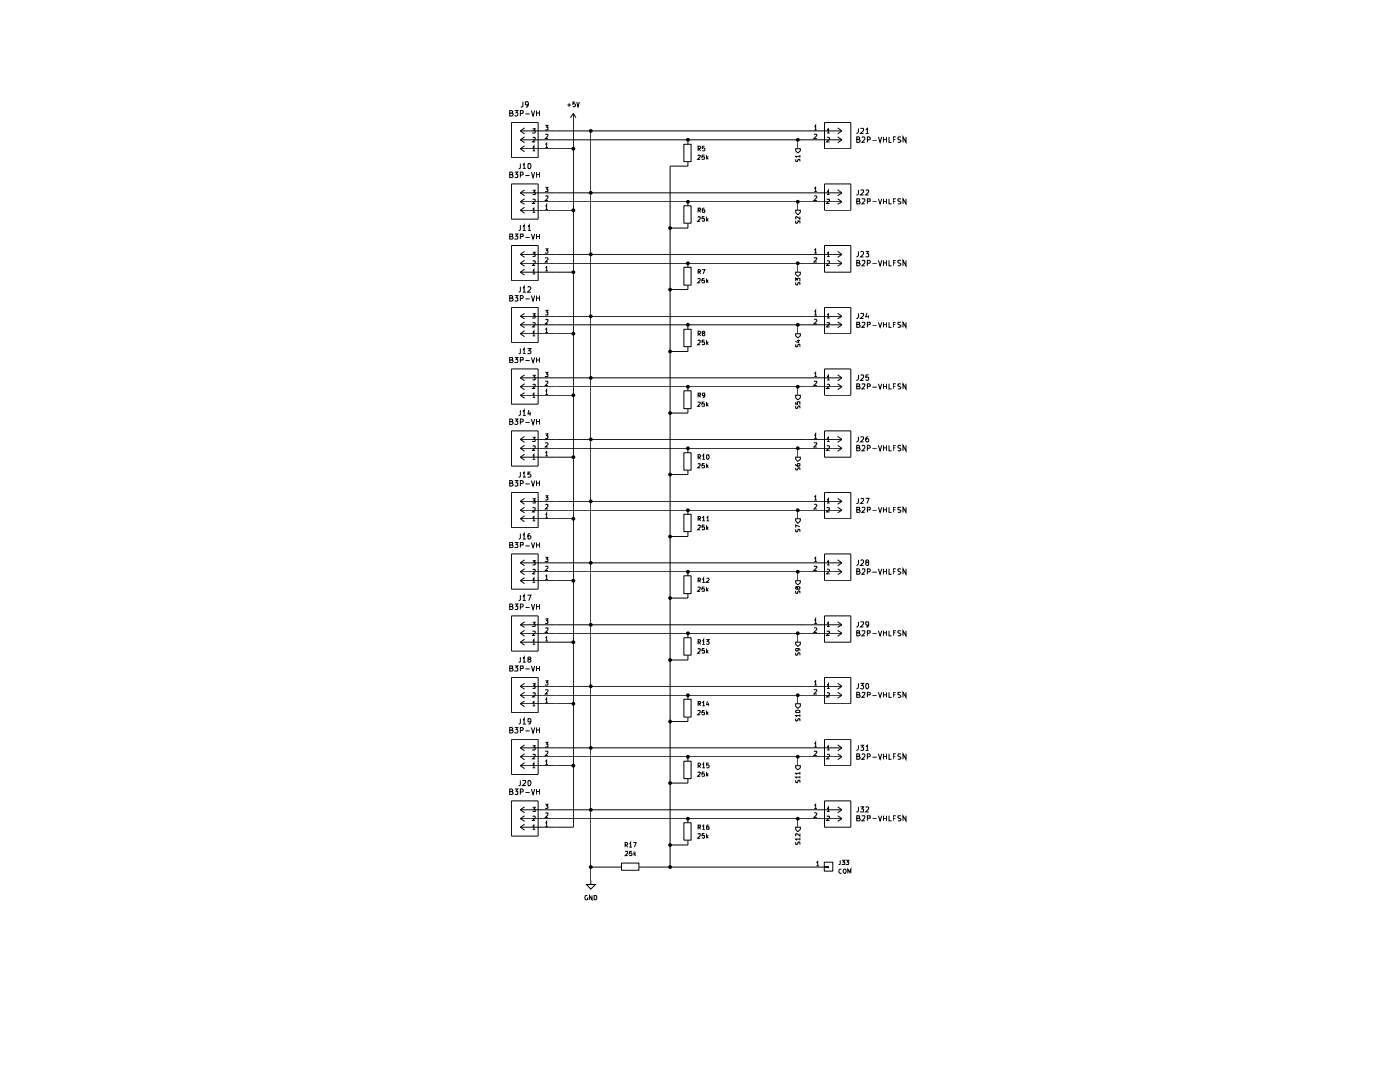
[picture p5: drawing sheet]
<svg xmlns="http://www.w3.org/2000/svg" width="279mm" height="216mm" viewBox="0 0 279 216" stroke-linecap="round" stroke-linejoin="round" font-family="sans-serif">
<g fill="none" stroke="#000" stroke-width=".2">
<path d="M136.5 28.8h1.4v3.5h-1.4zM137.3 27.9v.9M137.3 32.3v.8M161 38.5h7M161 26.1h7M161 27.9h7M162.5 37.6l.3-.2v.8M162.5 39.2l.4-.1 .1 .2-.6 .7h.6M162.5 25.3l.3-.3v1M162.5 26.9l.4-.1 .1 .3-.6 .5h.6M162.5 38.2h.5M162.5 26h.5"/>
<path d="M164.5 24.4h5.3v5.3h-5.3zM164.5 36.7h5.3v5.3h-5.3zM165.1 38.2l.2-.2v.8M165.1 39.8h.4l.1 .2-.6 .6h.6M165.1 26l.2-.3v.8M165.1 27.5l.3-.1 .2 .2-.6 .7h.6M165.1 38.8h.5M165.1 26.5h.5M167.2 37.9l.8 .6M167.2 39.7l.8 .6M167.2 25.5l.8 .6M167.2 27.3l.8 .6"/>
<path d="M168 38.5l-.8 .6M168 26.1l-.8 .6M168 27.9l-.8 .6M136.5 53.3h1.4v3.6h-1.4zM136.5 41.1h1.4v3.4h-1.4zM137.3 40.3v.8M137.3 44.6v.9M137.3 52.5v.9M137.3 56.9v.9M161 40.3h7M168 40.3l-.8 .5M136.5 65.7h1.4v3.5h-1.4z"/>
<path d="M137.3 64.8v.9M137.3 69.2v.9M102.1 110.5h5.3v7.1h-5.3zM103.8 115.9h7.1M103.8 115.9l.9 .6M103.8 114.1h7.1M103.8 114.1l.9 .6M103.8 112.3h7.1M103.8 112.3l.9 .6M104.7 115.3l-.9 .6M104.7 113.5l-.9 .6M104.7 111.7l-.9 .6"/>
<path d="M106.3 115.6l.3-.2v.8M106.3 113.7h.5v.3l-.5 .5h.5M106.3 111.9h.5l-.2 .2 .2 .1v.4h-.5M106.3 116.2h.5M108.8 114.9l.3-.1v.8M108.8 113.1h.5v.2l-.5 .5h.5M108.8 111.2h.5l-.2 .3 .2 .1v.4h-.5M108.8 115.6h.5M102.1 122.9h5.3v7h-5.3zM102.1 135.2h5.3v7h-5.3zM103.8 128.1h7.1M103.8 128.1l.9 .6"/>
<path d="M103.8 126.4h7.1M103.8 126.4l.9 .6M103.8 124.7h7.1M103.8 124.7l.9 .5M103.8 138.7h7.1M103.8 138.7l.9 .6M103.8 136.9h7.1M103.8 136.9l.9 .6M104.7 127.6l-.9 .5M104.7 125.8l-.9 .6M104.7 124.1l-.9 .6M104.7 139.9l-.9 .5"/>
<path d="M104.7 138.1l-.9 .6M104.7 136.4l-.9 .5M106.3 127.9l.3-.3v1M106.3 126h.5v.3l-.5 .5h.5M106.3 124.2h.5l-.2 .3 .2 .1v.3h-.5M106.3 138.3h.5v.3l-.5 .5h.5M106.3 136.4h.5l-.2 .4 .2 .1v.4h-.5M106.3 128.6h.5M108.8 127.3l.3-.3v.9M108.8 125.3h.5v.4l-.5 .5h.5M108.8 123.5h.5l-.2 .3 .2 .1v.4h-.5M108.8 139.6l.3-.3v1"/>
<path d="M108.8 137.7h.5v.3l-.5 .5h.5M108.8 135.8h.5l-.2 .4 .2 .1v.3h-.5M108.8 127.9h.5M102.1 147.5h5.3v7.1h-5.3zM103.8 140.4h7.1M103.8 140.4l.9 .6M103.8 152.8h7.1M103.8 152.8l.9 .6M103.8 151h7.1M103.8 151l.9 .6M103.8 149.2h7.1M103.8 149.2l.9 .6"/>
<path d="M104.7 152.2l-.9 .6M104.7 150.4l-.9 .6M104.7 148.6l-.9 .6M106.3 140.3l.3-.3v.8M106.3 152.5l.3-.2v.9M106.3 150.6h.5v.3l-.5 .5h.5M106.3 148.8h.5l-.2 .3 .2 .1v.4h-.5M106.3 140.8h.5M106.3 153.2h.5M108.8 151.9l.3-.2v.8M108.8 150h.5v.2l-.5 .5h.5M108.8 148.1h.5l-.2 .4h.2v.5h-.5"/>
<path d="M108.8 140.3h.5M108.8 152.5h.5"/>
</g>
<path d="M158.8 66.6h.9v.4l-.5 .4-.4-.4z" fill="#fff"/>
<g fill="none" stroke="#000" stroke-width=".2">
<path d="M161 50.8h7M161 52.5h7M162.5 49.9l.3-.2v.8M162.5 51.5l.4-.1 .1 .3-.6 .6h.6M162.5 50.5h.5M164.5 49h5.3v5.3h-5.3zM165.1 50.5l.2-.2v.9M165.1 52.1l.3-.1 .2 .3-.6 .7h.6M165.1 51.2h.5M167.2 50.2l.8 .6M167.2 51.9l.8 .6M168 50.8l-.8 .6"/>
<path d="M168 52.5l-.8 .6M158.8 66.6h.9v.4l-.5 .4-.4-.4zM158.8 68.7v.4l.2 .1 .2-.2 .1-.3h.3v.5M159 67.9h.6M159.4 67.8v.6l-.7-.3M161 63.1h7M161 64.8h7M162.5 62.2l.3-.3v1M162.5 63.8l.4-.1 .1 .3-.6 .6h.6M162.5 62.9h.5M164.5 61.3h5.3v5.3h-5.3zM165.1 62.9l.2-.3v.9"/>
<path d="M165.1 64.5l.4-.1 .1 .2-.6 .6h.6M165.1 63.5h.5M167.2 62.5l.8 .6M167.2 64.2l.8 .6M168 63.1l-.8 .5M168 64.8l-.8 .6"/>
</g>
<path d="M158.8 54.3h.9v.4l-.5 .5-.4-.5z" fill="#fff"/>
<path d="M158.8 54.3h.9v.4l-.5 .5-.4-.5zM158.8 56.3l.1 .6h.2l.3-.6 .2 .1v.5M158.8 56.1v-.6l.3 .3v-.2h.5v.5" fill="none" stroke="#000" stroke-width=".2"/>
<path d="M158.8 42h.9v.4l-.5 .5-.4-.5z" fill="#fff"/>
<path d="M158.8 42h.9v.4l-.5 .5-.4-.5zM158.8 44.1v.4l.2 .1 .2-.2 .1-.3h.3v.5M159.6 43.2v.5l-.6-.5-.2 .1 .1 .4" fill="none" stroke="#000" stroke-width=".2"/>
<path d="M158.8 29.7h.9v.4l-.5 .4-.4-.4z" fill="#fff"/>
<g fill="none" stroke="#000" stroke-width=".2">
<path d="M158.8 29.7h.9v.4l-.5 .4-.4-.4zM158.8 31.8l.1 .4h.2l.2-.4 .3 .1v.3M159.6 31.2h-.8l.2 .3M159.6 30.9v.6M161 136.9h7M161 138.7h7M161 124.7h7M161 126.4h7M162.5 136.1l.3-.3v.9M162.5 137.7l.4-.1 .1 .3-.6 .6h.6M162.5 123.7l.3-.2v.9M162.5 125.3h.4l.1 .2-.6 .7h.6"/>
<path d="M162.5 136.7h.5M162.5 124.4h.5M164.5 122.9h5.3v5.2h-5.3zM164.5 135.2h5.3v5.2h-5.3zM165.1 136.7l.2-.3v1M165.1 138.3l.3-.1 .2 .3-.6 .6h.6M165.1 124.4l.2-.2v.8M165.1 126l.4-.1 .1 .3-.6 .6h.6M165.1 137.4h.5M165.1 125h.5M167.2 136.4l.8 .5M167.2 138.1l.8 .6"/>
<path d="M167.2 124.1l.8 .6M167.2 125.8l.8 .6M168 136.9l-.8 .6M168 138.7l-.8 .6M168 124.7l-.8 .5M168 126.4l-.8 .6M161 149.2h7M161 151h7M162.5 148.4l.3-.3v1M162.5 150l.4-.1 .1 .3-.6 .5h.6M162.5 149.1h.5M164.5 147.5h5.3v5.3h-5.3z"/>
<path d="M164.5 159.8h5.3v5.3h-5.3zM165.1 149.1l.2-.3v.8M165.1 150.6l.3-.1 .2 .2-.6 .7h.6M165.1 149.6h.5M167.2 148.6l.8 .6M167.2 150.4l.8 .6M168 149.2l-.8 .6M168 151l-.8 .6M161 161.6h7M161 163.4h7M161.8 173h2.7M162.5 160.7l.3-.2v.8"/>
<path d="M162.5 162.3l.4-.1 .1 .2-.6 .7h.6M162.5 161.3h.5M162.9 172.2l.3-.3v.9M162.9 172.8h.5M164.5 172h1.7v1.8h-1.7zM164.5 172.9h.9v.2h-.9zM165.1 161.3l.2-.2v.8M165.1 162.9h.4l.1 .2-.6 .6h.6M165.1 161.9h.5M167.2 161l.8 .6M167.2 162.8l.8 .6M168 161.6l-.8 .6"/>
<path d="M168 163.4l-.8 .5"/>
</g>
<path d="M158.8 152.8h.9v.4l-.5 .4-.4-.4z" fill="#fff"/>
<path d="M136.5 139.5h1.4v3.6h-1.4zM137.3 138.7v.9M136.5 151.9h1.4v3.5h-1.4zM137.3 143.1v.9M137.3 151v.9M137.3 155.4v.9M158.8 152.8h.9v.4l-.5 .4-.4-.4zM158.8 155.7l.1 .5h.2l.3-.5h.2v.5M159.6 155.1h-.8l.2 .2M159.6 154.3h-.8l.2 .3M159.6 154.1v.5M159.6 154.9v.4" fill="none" stroke="#000" stroke-width=".2"/>
<path d="M158.8 140.4h.9v.5l-.5 .5-.4-.5z" fill="#fff"/>
<path d="M158.8 140.4h.9v.5l-.5 .5-.4-.5zM158.8 143.4v.4l.2 .1 .4-.5 .2 .1v.4M158.8 141.9a.47 .47 0 0 1 .5-.2 .47 .47 0 0 1 .3 .4l-.6 .1-.2-.1zM159.6 142.8h-.8l.2 .2M159.6 142.5v.5" fill="none" stroke="#000" stroke-width=".2"/>
<path d="M158.8 128.1h.9v.5l-.5 .4-.4-.4z" fill="#fff"/>
<path d="M136.5 127.3h1.4v3.4h-1.4zM137.3 126.4v.9M137.3 130.8v.9M158.8 128.1h.9v.5l-.5 .4-.4-.4zM158.8 130.3v.4l.2 .1 .2-.2 .1-.3h.3v.5M159.1 129.4l.2 .1v.3h-.5l.1-.4h.6l.1 .4" fill="none" stroke="#000" stroke-width=".2"/>
<path d="M158.8 165.1h.9v.4l-.5 .5-.4-.5z" fill="#fff"/>
<path d="M136.5 164.2h1.4v3.4h-1.4zM137.3 163.4v.8M137.3 167.7v.9M158.8 165.1h.9v.4l-.5 .5-.4-.5zM158.8 168v.4l.2 .1 .2-.1 .1-.4h.3v.5M159.6 167.4h-.8l.2 .3M159.6 166.3v.5l-.6-.5-.2 .1 .1 .4M159.6 167.2v.5" fill="none" stroke="#000" stroke-width=".2"/>
<path d="M158.8 103.5h.9v.4l-.5 .5-.4-.5z" fill="#fff"/>
<path d="M136.5 78h1.4v3.5h-1.4zM137.3 77.2v.8M136.5 90.3h1.4v3.5h-1.4zM137.3 81.6v.8M137.3 89.5v.9M137.3 93.9v.8M158.8 103.5h.9v.4l-.5 .5-.4-.5zM158.8 105.6v.4l.2 .1 .2-.1 .1-.4h.3v.5M159.6 105.1l-.8-.3v.5" fill="none" stroke="#000" stroke-width=".2"/>
<path d="M158.8 115.9h.9v.4l-.5 .4-.4-.4z" fill="#fff"/>
<g fill="none" stroke="#000" stroke-width=".2">
<path d="M162.5 99.2l.3-.3v.9M162.5 99.8h.5M164.5 98.3h5.3v5.2h-5.3zM165.1 99.8l.2-.3v.9M167.2 99.4l.8 .6M158.8 115.9h.9v.4l-.5 .4-.4-.4zM158.8 117.9l.1 .5h.2l.3-.5 .2 .1v.4M159.1 117.2l.2-.1h.3v.5h-.4l-.1-.5h-.3l.1 .5 .2-.2M161 112.3h7M161 114.1h7M161 100h7M161 101.8h7"/>
<path d="M162.5 111.5l.3-.3v.9M162.5 113.1l.4-.1 .1 .2-.6 .6h.6M162.5 100.7l.4-.1 .1 .3-.6 .7h.6M162.5 112.1h.5M164.5 110.5h5.3v5.4h-5.3zM165.1 112.1l.2-.2v.8M165.1 113.7l.3-.1 .2 .2-.6 .7h.6M165.1 101.4l.4-.1 .1 .3-.6 .6h.6M165.1 112.7h.5M165.1 100.4h.5M167.2 111.7l.8 .6M167.2 113.5l.8 .6"/>
<path d="M167.2 101.2l.8 .6M168 112.3l-.8 .6M168 114.1l-.8 .6M168 100l-.8 .6M168 101.8l-.8 .5"/>
</g>
<path d="M158.8 91.2h.9v.5l-.5 .4-.4-.4z" fill="#fff"/>
<path d="M158.8 91.2h.9v.5l-.5 .4-.4-.4zM158.8 93.3l.1 .5h.2l.2-.5 .3 .1v.4M158.8 92.6v.2l.7 .2 .1-.1v-.4l-.5 .1v.3l.2 .1" fill="none" stroke="#000" stroke-width=".2"/>
<path d="M158.8 78.9h.9v.5l-.5 .4-.4-.4z" fill="#fff"/>
<g fill="none" stroke="#000" stroke-width=".2">
<path d="M101.7 34.8h.5v-.4l-.5-.1v1.1h.5l.2-.1-.2-.5M101.7 22.6h.5l.1-.4-.1-.1h-.5v1.1h.5l.2-.3v-.2l-.2-.1M102.1 24.4h5.3v7.1h-5.3zM102.1 36.7h5.3v7h-5.3zM102.7 34.3h.6l-.3 .5h.3v.5h-.6M102.7 22.1h.6l-.3 .4 .3 .1v.4l-.1 .2h-.4l-.1-.2M103.8 34.9l.6-.1v-.4l-.6-.1v1.1M103.8 22.6h.6v-.4l-.6-.1v1.1M103.8 32.6v.9v.2h-.3M103.8 38.5h57.2M103.8 38.5l.9 .6M103.8 29.7h10.6"/>
<path d="M103.8 29.7l.9 .6M103.8 27.9h57.2M103.8 27.9l.9 .6M103.8 26.1h57.2M103.8 26.1l.9 .6M104.4 32.9l.2-.3v1.1M104.4 20.3v.9l-.5 .2M104.4 33.7h.5M104.7 39.7l-.9 .6M104.7 37.9l-.9 .6M104.7 29.1l-.9 .6M104.7 27.3l-.9 .6"/>
<path d="M104.7 25.5l-.9 .6M104.9 35h.8M104.9 22.7h.8M105.5 32.6a.56 .56 0 0 1 .5 .4 .56 .56 0 0 1-.2 .7h-.3l-.1-.2zM105.5 20.8l-.3 .2-.3-.1v-.5l.3-.1a.6 .6 0 0 1 .3 .6 .6 .6 0 0 1-.6 .5M106 34.3l.4 1.1 .3-1.1M106 22.1l.4 1.1 .3-1.1M106.3 39.8h.5v.3l-.5 .5h.5M106.3 38h.5l-.2 .3 .2 .1v.4h-.5M106.3 29.4l.3-.2v.9M106.3 27.5h.5v.3l-.5 .5h.5M106.3 25.7h.5l-.2 .3 .2 .1v.4h-.5"/>
<path d="M106.3 30.1h.5M107.1 22.1v1.1M107.1 34.3v1.1M107.1 34.8h.6M107.1 22.6h.6M107.7 22.1v1.1M107.7 34.3v1.1M108.8 39.2h.5v.3l-.5 .5h.5M108.8 37.4h.5l-.2 .3 .2 .1v.3h-.5M108.8 28.8l.3-.2v.8M108.8 26.9h.5v.2l-.5 .5h.5M108.8 25h.5l-.2 .4h.2v.5h-.5"/>
<path d="M108.8 29.4h.5M113.2 21h.7M113.6 20.6v.7M114.4 24.4h.1M114.4 22.6l-.6 .9M114.4 22.6l.5 .9M114.4 22.6v142.5h-10.6M114.8 20.4h-.5v.4l.4-.1 .2 .4-.2 .2-.4-.1M115.1 20.4l.3 .9 .2-.9M117.9 26.1v149.5M137.3 33.1h-3.6v139.9M139.2 31h.5v.3l-.5 .5h.5"/>
<path d="M139.3 29.7h.4l.1-.2-.1-.3h-.4v.9M139.5 29.7l.3 .4M140.6 30.9h-.4l-.1 .5 .4-.1 .1 .4h-.5M140.6 29.2h-.4v.4l.3-.1 .2 .4-.2 .2-.3-.1M141 30.9v.9M141.1 31.5l.3 .3M141.4 31.2l-.4 .3M159.2 27.9v1.8M171 27.8h.5v-.4l-.5-.1v1.1l.6-.1 .1-.2-.3-.3M171.3 37.9v.8l-.1 .2h-.3M171.3 25.6v.7l-.4 .3M171.7 38h.6v.3l-.6 .6h.6"/>
<path d="M171.7 25.7h.6v.3l-.6 .6h.6M172 39.8h.6v.3l-.6 .6h.6M172 27.5l.2-.2 .4 .2v.3l-.6 .6h.6M172.8 38h.6v.3l-.6 .6h.6M172.8 25.9l.3-.3v1M172.8 26.6h.6M173.1 27.9l.5-.1v-.4l-.5-.1v1.1M174.1 28h.9M175.3 39.7l.3 1 .4-1M175.3 27.3l.3 1.1 .4-1.1M176.3 27.3v1.1M176.3 39.7v1"/>
<path d="M176.3 27.8h.6M176.9 27.3v1.1M176.9 39.7v1M177.4 39.7v1h.5M177.4 27.3v1.1h.5M178.3 27.8h.4M178.8 39.7h-.5v1M178.8 27.3h-.5v1.1M179.8 39.7l-.6 .1v.3l.5 .2 .1 .1-.2 .3h-.4M179.8 27.4l-.4-.1-.2 .2v.2l.6 .4-.3 .3-.3-.1M180.8 39.7v1l-.6-1v1M180.8 27.3v1.1l-.6-1.1v1.1"/>
<path d="M101.7 59.5h.5v-.4l-.5-.1v1.1l.6-.1 .1-.3-.2-.2M101.7 47.2h.5l.1-.3-.1-.2h-.5v1h.5l.2-.2v-.1l-.2-.2M102.1 49h5.3v7h-5.3zM102.7 59h.6l-.3 .4 .3 .1v.5h-.6M102.7 46.7h.6l-.3 .4 .3 .1v.4h-.6M103.8 59.6l.6-.1v-.4l-.6-.1v1.1M103.8 47.2h.6v-.5h-.6v1M103.8 57.2v.9l-.3 .2M103.8 44.9v.9l-.3 .2M103.8 42h10.6M103.8 42l.9 .5M103.8 40.3h57.2"/>
<path d="M103.8 40.3l.9 .5M103.8 54.3h10.6M103.8 54.3l.9 .6M103.8 52.5h57.2M103.8 52.5l.9 .6M103.8 50.8h57.2M103.8 50.8l.9 .6M104.4 57.5l.2-.3v1.1M104.4 45.3l.2-.4v1.1M104.4 58.3h.5M104.4 46h.5M104.7 41.4l-.9 .6"/>
<path d="M104.7 53.7l-.9 .6M104.7 51.9l-.9 .6M104.7 50.2l-.9 .6M104.9 59.6h.8M104.9 47.4h.8M105.4 57.4l.1-.2h.2l.3 .3-.7 .8h.7M105.4 45.3l.2-.4v1.1M105.4 46h.6M106 59l.4 1.1 .3-1.1M106 46.7l.4 1 .3-1M106.3 41.8l.3-.3v.9M106.3 54.1l.3-.3v.9"/>
<path d="M106.3 52.1h.5v.4l-.5 .5h.5M106.3 50.3h.5l-.2 .3 .2 .1v.4h-.5M106.3 42.4h.5M106.3 54.7h.5M107.1 46.7v1M107.1 59v1.1M107.1 59.5h.6M107.1 47.2h.6M107.7 46.7v1M107.7 59v1.1M108.8 41.1l.3-.2v.9M108.8 53.4l.3-.2v.9"/>
<path d="M108.8 51.5h.5v.3l-.5 .5h.5M108.8 49.7h.5l-.2 .3 .2 .1v.3h-.5M108.8 41.8h.5M108.8 54.1h.5M133.7 57.8h3.6M133.7 45.5h3.6M139.2 55.7h.5v.2l-.5 .5h.5M139.2 43.3h.5v.3l-.5 .6h.5M139.3 54.2h.4l.1-.2-.1-.2h-.4v.9M139.3 42h.4v-.5h-.4v.9M139.5 54.2l.3 .5M139.5 42l.3 .4"/>
<path d="M140.1 53.8h.6l-.4 .9M140.6 55.6h-.4l-.1 .4 .4-.1 .1 .4h-.5M140.6 43.2h-.4l-.1 .4h.5v.5h-.5M140.6 41.5l-.4 .2v.6l.4 .1v-.5h-.3l-.1 .1M141 43.2v1M141 55.6v.8M141.1 56.1l.3 .3M141.1 43.8l.3 .4M141.4 55.8l-.4 .4M141.4 43.6l-.4 .3M159.2 40.3v1.7M159.2 52.5v1.8"/>
<path d="M171 40.2l.5-.1v-.4h-.5v1h.5l.2-.2v-.2l-.3-.1M171 52.5h.5v-.5l-.5-.1v1.1h.4l.3-.2v-.2l-.3-.1M171.3 50.2v.7l-.4 .4M171.7 50.3l.2-.1 .4 .1v.4l-.6 .6h.6M172 52h.6v.5l-.6 .5h.6M172.8 50.2h.6l-.4 .4 .4 .1v.5h-.6M173.1 40.2h.5v-.5h-.5v1M173.1 52.5h.5v-.5l-.5-.1v1.1M174.1 40.3h.9M174.1 52.6h.9M175.3 51.9l.3 1.1 .4-1.1M176.3 51.9v1.1"/>
<path d="M176.3 40.2h.6M176.3 52.5h.6M176.9 51.9v1.1M177.4 51.9v1.1h.5M178.3 40.2h.4M178.3 52.5h.4M178.8 51.9h-.5v1.1M179.8 52h-.6v.4l.6 .3-.3 .3h-.3M180.8 51.9v1.1l-.6-1.1v1.1M101.7 71.8h.5l.1-.2-.1-.3h-.5v1h.5l.2-.1v-.2l-.2-.2M102.1 73.6h5.3v7h-5.3zM102.1 61.3h5.3v7.1h-5.3z"/>
<path d="M102.7 71.3h.6l-.3 .4 .3 .1v.5h-.6M103.8 71.8h.6v-.5h-.6v1M103.8 69.6v.9l-.3 .1M103.8 78.9h10.6M103.8 75.4h64.2M103.8 77.2h64.2M103.8 66.6h10.6M103.8 66.6l.9 .6M103.8 64.8h57.2M103.8 64.8l.9 .6M103.8 63.1h57.2M103.8 63.1l.9 .5"/>
<path d="M103.8 78.9l.9 .6M103.8 77.2l.9 .6M103.8 75.4l.9 .6M104.4 69.8l.2-.2v1M104.4 70.6h.5M104.7 66l-.9 .6M104.7 64.2l-.9 .6M104.7 62.5l-.9 .6M104.7 78.4l-.9 .5M104.7 76.6l-.9 .6M104.7 74.8l-.9 .6M104.9 71.9h.8"/>
<path d="M105.3 69.6h.7l-.5 .4h.3l.2 .4-.2 .2-.5-.1M106 71.3l.4 1 .3-1M106.3 66.3l.3-.2v.9M106.3 64.5h.5v.2l-.5 .5h.5M106.3 62.6h.5l-.2 .3 .2 .1v.4h-.5M106.3 78.7l.3-.3v.9M106.3 76.8h.5v.3l-.5 .4h.5M106.3 74.9h.5l-.2 .3 .2 .1v.4h-.5M106.3 67h.5M106.3 79.3h.5M107.1 71.3v1M107.1 71.8h.6"/>
<path d="M107.7 71.3v1M108.8 65.7l.3-.2v.8M108.8 63.8h.5v.3l-.5 .5h.5M108.8 61.9h.5l-.2 .4 .2 .1v.4h-.5M108.8 78l.3-.2v.9M108.8 76.2h.5v.2l-.5 .5h.5M108.8 74.3h.5l-.2 .3 .2 .1v.4h-.5M108.8 66.3h.5M108.8 78.7h.5M133.7 70.1h3.6M139.2 67.9h.5v.4l-.5 .5h.5M139.3 66.6h.4l.1-.3-.1-.2h-.4v.9"/>
<path d="M139.3 78.9h.4v-.5h-.4v.9M139.5 66.6l.3 .4M139.5 78.9l.3 .4M140.3 66.5l-.1-.1v-.2l.3-.1 .2 .2-.5 .3v.3l.1 .1 .4-.2-.2-.3M140.6 67.9h-.4l-.1 .4h.5v.4h-.5M140.7 78.8l-.1 .2h-.3l-.1-.5 .4-.1 .1 .2-.2 .7h-.2M141 67.9v.9M141.1 68.5l.3 .3M141.4 68.2l-.4 .3M158.8 78.9h.9v.5l-.5 .4-.4-.4zM159.2 64.8v1.8M159.2 77.2v1.7"/>
<path d="M162.5 74.5l.3-.2v.8M162.5 76.2l.4-.1 .1 .2-.6 .6h.6M162.5 75.1h.5M164.5 73.6h5.3v5.3h-5.3zM165.1 75.1l.2-.2v.9M165.1 76.8l.3-.1 .2 .2-.6 .6h.6M165.1 75.8h.5M167.2 74.8l.8 .6M167.2 76.6l.8 .6M168 75.4l-.8 .6M168 77.2l-.8 .6M171 64.7h.5v-.4h-.5v1h.4l.3-.1-.3-.5"/>
<path d="M171 77.1h.4l.2-.2-.2-.3h-.4v1h.5l.2-.3-.3-.2M171.3 62.5v.8l-.1 .2h-.3M171.3 74.8v.8l-.4 .3M171.7 62.6h.6v.3l-.6 .6h.6M171.7 74.9h.6v.4l-.6 .6h.6M172 64.4h.6v.3l-.6 .6h.6M172 76.7h.6v.3l-.6 .6h.6M173 62.4l-.2 .8h.6M173.1 64.8l.6-.2-.1-.3h-.5v1M173.1 77.1h.5l.1-.3-.6-.2v1M173.3 62.9v.6M173.4 74.8h-.6v.5h.6v.4l-.2 .2-.4-.2"/>
<path d="M174.1 64.9h.9M174.1 77.3h.9M175.3 64.3l.3 1 .4-1M175.3 76.6l.3 1 .4-1M176.3 64.3v1M176.3 76.6v1M176.3 64.7h.6M176.3 77.1h.6M176.9 64.3v1M176.9 76.6v1M177.4 64.3v1h.5M177.4 76.6v1h.5"/>
<path d="M178.3 64.7h.4M178.3 77.1h.4M178.8 64.3h-.5v1M178.8 76.6h-.5v1M179.8 64.3l-.6 .1v.2l.5 .3 .1 .3-.3 .1-.3-.1M179.8 76.7h-.6v.3l.6 .3-.2 .3h-.4M180.8 64.3v1l-.6-1v1M180.8 76.6v1l-.6-1v1M101.7 96.4h.5v-.4l-.5-.1v1.1h.5l.2-.2-.2-.4M101.7 84.1h.5l.1-.3-.1-.2h-.5v1.1h.5l.2-.2v-.2l-.2-.2M102.1 86h5.3v7h-5.3zM102.1 98.3h5.3v7h-5.3z"/>
<path d="M102.7 95.9h.6l-.3 .4 .3 .1v.5h-.6M102.7 83.6h.6l-.3 .4 .3 .1v.4l-.1 .2h-.4l-.1-.2M103.8 96.5l.6-.1v-.4l-.6-.1v1.1M103.8 84.2l.6-.1v-.3l-.6-.2v1.1M103.8 94.2v.8v.2h-.3M103.8 81.8v1l-.3 .1M103.8 91.2h10.6M103.8 87.7h64.2M103.8 89.5h64.2M103.8 91.2l.9 .6M103.8 89.5l.9 .5M103.8 87.7l.9 .6"/>
<path d="M104.4 94.4l.2-.2v1M104.4 82.2l.2-.4v1.1M104.4 95.2h.5M104.4 82.9h.5M104.7 99.4l-.9 .6M104.7 90.6l-.9 .6M104.7 88.9l-.9 .6M104.7 87.1l-.9 .6M104.9 96.6h.8M104.9 84.3h.8M105.5 81.8l-.1 .8h.6M105.8 82.2v.7"/>
<path d="M105.9 94.2h-.5v.5l.1-.2h.2l.3 .3v.2l-.2 .2-.4-.1M106 95.9l.4 1.1 .3-1.1M106 83.6l.4 1.1 .3-1.1M106.3 99.5h.5l-.2 .4h.2v.5h-.5M106.3 91l.3-.3v1M106.3 89h.5v.4l-.5 .5h.5M106.3 87.2h.5l-.2 .4 .2 .1v.3h-.5M106.3 91.7h.5M107.1 83.6v1.1M107.1 95.9v1.1M107.1 96.4h.6M107.1 84.1h.6"/>
<path d="M107.7 83.6v1.1M107.7 95.9v1.1M108.8 98.9h.5l-.2 .4 .2 .1v.3h-.5M108.8 90.4l.3-.3v.9M108.8 88.4h.5v.3l-.5 .5h.5M108.8 86.6h.5l-.2 .3 .2 .1v.4h-.5M108.8 91h.5M133.7 82.4h3.6M133.7 94.7h3.6M139.2 80.3h.5v.3l-.5 .5h.5M139.2 92.6h.5v.2l-.5 .5h.5M139.3 91.2h.4l.1-.3-.1-.2h-.4v1"/>
<path d="M139.5 91.2l.3 .5M140.2 91l.2-.3v1M140.2 91.7h.5M140.6 80.2h-.4l-.1 .4h.4l.1 .4h-.5M140.6 92.5h-.4l-.1 .4 .4-.1 .1 .5h-.5M141 80.2v.9M141 92.5v.8M141.1 80.7l.3 .4M141.1 93l.3 .3M141.2 90.7a.48 .48 0 0 1 .3 .5 .48 .48 0 0 1-.3 .5l-.2-.2v-.6zM141.4 80.5l-.4 .3M141.4 92.8l-.4 .3"/>
<path d="M158.8 81l.1 .5h.2l.3-.5 .2 .1v.4M158.8 80.2v.4h.4l-.1-.4 .2-.1 .3 .1v.4M159.2 89.5v1.7M162.5 86.8l.3-.2v.9M162.5 88.4l.4-.1 .1 .3-.6 .6h.6M162.5 87.5h.5M164.5 86h5.3v5.2h-5.3zM165.1 87.5l.2-.3v.9M165.1 89l.3-.1 .2 .3-.6 .7h.6M165.1 88.1h.5M167.2 87.1l.8 .6M167.2 88.9l.8 .6"/>
<path d="M168 87.7l-.8 .6M168 89.5l-.8 .5M171 89.4h.5v-.5h-.5v1.1l.6-.1 .1-.3-.3-.2M171.3 99.4v.8l-.1 .3h-.3M171.3 87.2v.6l-.4 .4M171.7 99.5h.6v.4l-.6 .6h.6M171.7 87.2h.6v.4l-.6 .6h.6M172 89l.2-.1 .4 .1v.4l-.6 .6h.6M172.8 99.4h.6l-.4 1.1M173.1 89.5l.5-.1v-.5h-.5v1.1M173.3 87.2h-.3a.73 .73 0 0 0-.2 .9h.6v-.4l-.4-.2-.2 .3M174.1 89.5h.9"/>
<path d="M175.3 88.9l.3 1.1 .4-1.1M176.3 88.9v1.1M176.3 89.4h.6M176.9 88.9v1.1M177.4 88.9v1.1h.5M178.3 89.4h.4M178.8 88.9h-.5v1.1M179.8 88.9h-.4l-.2 .1v.3l.6 .3-.3 .4-.3-.1M180.8 88.9v1.1l-.6-1.1v1.1M101.7 108.8h.5l.1-.3-.1-.3h-.5v1.1h.5l.2-.2v-.2l-.2-.1M102.7 108.2h.6l-.3 .5 .3 .1v.4h-.6M103.8 108.8h.6v-.6h-.6v1.1"/>
<path d="M103.8 106.5v.9l-.3 .2M103.8 118.7v1l-.3 .1M103.8 103.5h10.6M103.8 103.5l.9 .6M103.8 101.8h57.2M103.8 101.8l.9 .5M103.8 100h57.2M103.8 100l.9 .6M104.4 106.8l.2-.3v1.1M104.4 119.1l.2-.4v1.1M104.4 107.6h.5M104.4 119.8h.5"/>
<path d="M104.7 102.9l-.9 .6M104.7 101.2l-.9 .6M104.9 108.9h.8M105.3 118.7h.7l-.5 1.1M105.8 106.5l-.3 .1-.1 .1v.7l.3 .2 .3-.3-.2-.4h-.3l-.1 .2M106 108.2l.4 1.1 .3-1.1M106.3 103.3l.3-.2v.8M106.3 101.4h.5v.2l-.5 .6h.5M106.3 103.9h.5M107.1 108.2v1.1M107.1 108.8h.6M107.7 108.2v1.1"/>
<path d="M108.8 102.7l.3-.3v.9M108.8 100.7h.5v.3l-.5 .6h.5M108.8 103.3h.5M110.9 112.3h50.1M110.9 115.9h3.5M110.9 114.1h50.1M136.5 102.6h1.4v3.5h-1.4zM136.5 114.9h1.4v3.5h-1.4zM137.3 101.8v.9M137.3 106.1v1h-3.6M137.3 114.1v.8M137.3 118.5v.8h-3.6"/>
<path d="M139.2 104.9h.5v.3l-.5 .5h.5M139.2 117.2h.5v.3l-.5 .5h.5M139.3 103.5h.4v-.4h-.4v.8M139.3 115.8h.4l.1-.3-.1-.1h-.4v.8M139.5 103.5l.3 .4M139.5 115.8l.3 .4M140.2 103.3l.2-.2v.8M140.2 115.6l.2-.2v.8M140.2 103.9h.5M140.2 116.2h.5M140.6 104.8h-.4l-.1 .4h.5v.4h-.5M140.6 117.1h-.4l-.1 .5 .4-.1 .1 .4h-.5"/>
<path d="M141 103.3l.3-.2v.8M141 115.4h.4l.1 .2-.6 .6h.6M141 103.9h.5M141 104.8v.9M141 117.1v.9M141.1 105.4l.3 .3M141.1 117.6l.3 .4M141.4 105.1l-.4 .4M141.4 117.4l-.4 .3M159.2 101.8v1.7M159.2 114.1v1.8M171 114h.5v-.4l-.5-.1v1.1h.4l.3-.3v-.1l-.3-.2"/>
<path d="M171 101.7l.5-.1v-.4h-.5v1h.5l.2-.3-.3-.2M171.3 111.7v.8l-.4 .3M171.7 111.9l.2-.2 .4 .2v.3l-.6 .6h.6M172 113.6h.6v.4l-.6 .6h.6M172 101.3h.6v.3l-.6 .6h.6M173 112.2l-.2-.2v-.2l.4-.1 .2 .4-.6 .1a.36 .36 0 0 0 0 .5 .36 .36 0 0 0 .6 0v-.4l-.2-.1M173.1 114.1l.5-.1v-.4l-.5-.1v1.1M173.1 101.7h.5v-.5h-.5v1M174.1 101.8h.9M174.1 114.2h.9M175.3 113.5l.3 1.1 .4-1.1M175.3 101.2l.3 1 .4-1"/>
<path d="M176.3 101.2v1M176.3 113.5v1.1M176.3 114h.6M176.3 101.7h.6M176.9 101.2v1M176.9 113.5v1.1M177.4 113.5v1.1h.5M177.4 101.2v1h.5M178.3 114h.4M178.3 101.7h.4M178.8 113.5h-.5v1.1M178.8 101.2h-.5v1"/>
<path d="M179.8 113.6h-.6v.3l.6 .4-.3 .3-.3-.1M179.8 101.2l-.6 .1v.3l.5 .2 .1 .2-.2 .2h-.4M180.8 113.5v1.1l-.6-1.1v1.1M180.8 101.2v1l-.6-1v1M101.7 121h.5v-.4l-.5-.1v1.1l.6-.1 .1-.2-.2-.3M101.7 133.4h.5l.1-.3-.1-.2h-.5v1h.5l.2-.2v-.1l-.2-.2M102.7 120.5h.6l-.3 .4 .3 .1v.5h-.6M102.7 132.9h.6l-.3 .3 .3 .2v.4h-.6M103.8 121.1l.6-.1v-.4l-.6-.1v1.1M103.8 133.4h.6v-.5h-.6v1M103.8 131.1v.9l-.3 .1M104.4 131.4l.2-.3v1"/>
<path d="M104.4 132.1h.5M104.9 121.2h.8M104.9 133.5h.8M105.5 131.5l-.1-.1v-.2l.4-.1 .2 .3-.6 .2v.4l.4 .1 .2-.3-.3-.3M106 120.5l.4 1.1 .3-1.1M106 132.9l.4 1 .3-1M107.1 120.5v1.1M107.1 132.9v1M107.1 121h.6M107.1 133.4h.6M107.7 120.5v1.1M107.7 132.9v1"/>
<path d="M110.9 138.7h50.1M110.9 126.4h50.1M110.9 136.9h50.1M110.9 124.7h50.1M110.9 128.1h3.5M133.7 131.7h3.6M139.2 129.5h.5v.3l-.5 .5h.5M139.3 128.1h.4l.1-.3-.1-.2h-.4v1M139.5 128.1l.3 .5M140.2 127.9l.2-.3v1M140.2 128.6h.5M140.6 129.4h-.4l-.1 .4h.5v.5h-.5"/>
<path d="M140.9 127.6h.6l-.3 .4 .3 .1v.3l-.1 .2-.5-.1M141 129.4v.9M141.1 130l.3 .3M141.2 139.9l-.2 .7h.5M141.4 129.8l-.4 .3M159.2 126.4v1.7M159.2 138.7v1.7M171 138.6h.4l.2-.1-.2-.4h-.4v1h.5l.2-.3-.3-.2M171 126.3h.5v-.4h-.5v1h.4l.3-.2-.3-.4M171.3 136.4v.7l-.4 .4M171.3 124.1v.7l-.1 .3h-.3M171.7 136.4h.6l-.3 .4 .3 .1v.4l-.1 .2h-.4l-.1-.2"/>
<path d="M171.7 124.2h.6v.3l-.6 .6h.6M172 138.2h.6v.4l-.6 .5h.6M172 125.9h.6v.4l-.6 .6h.6M172.8 136.4h.3l.3 .2v.6l-.3 .3-.3-.5zM173.1 138.6h.5l.1-.3-.6-.2v1M173.1 126.4l.5-.1v-.4h-.5v1M173.4 124.5l-.2 .3-.4-.1v-.6l.6 .1v.6l-.2 .3h-.4M174.1 138.8h.9M174.1 126.4h.9M175.3 138.1l.3 1 .4-1M175.3 125.9l.3 1 .4-1M176.3 125.9v1"/>
<path d="M176.3 138.1v1M176.3 138.6h.6M176.3 126.3h.6M176.9 125.9v1M176.9 138.1v1M177.4 138.1v1h.5M177.4 125.9v1h.5M178.3 138.6h.4M178.3 126.3h.4M178.8 138.1h-.5v1M178.8 125.9h-.5v1M179.8 138.2h-.6v.4l.6 .3-.2 .2h-.4"/>
<path d="M179.8 125.9h-.6v.3l.6 .3v.2l-.3 .2-.3-.1M180.8 138.1v1l-.6-1v1M180.8 125.9v1l-.6-1v1M101.7 145.7h.5l.1-.4-.1-.1h-.5v1.1h.5l.2-.3v-.2l-.2-.1M101.7 157.9h.5l.1-.2-.1-.3h-.5v1.1h.5l.2-.1-.2-.5M102.1 159.8h5.3v7h-5.3zM102.7 145.2h.6l-.3 .4 .3 .1v.4l-.1 .2h-.4l-.1-.2M102.7 157.4h.6l-.3 .5h.3v.6h-.6M103.8 145.8l.6-.1v-.4l-.6-.1v1.1M103.8 158l.6-.1v-.4l-.6-.1v1.1M103.8 143.4v.9l-.3 .2M103.8 155.7v.9v.2h-.3"/>
<path d="M104.4 143.7l.2-.3v1.1M104.4 155.8l.5-.1v.3l-.6 .8h.6M104.4 144.5h.5M104.9 145.8h.8M104.9 158.1h.8M105.5 155.7a.56 .56 0 0 1 .5 .4 .56 .56 0 0 1-.2 .7h-.3l-.1-.2zM106 143.9l-.3 .2-.3-.1v-.5l.3-.1a.61 .61 0 0 1 .3 .6 .61 .61 0 0 1-.5 .5M106 145.2l.4 1.1 .3-1.1M106 157.4l.4 1.1 .3-1.1M107.1 145.2v1.1M107.1 157.4v1.1M107.1 145.7h.6"/>
<path d="M107.1 157.9h.6M107.7 145.2v1.1M107.7 157.4v1.1M110.9 149.2h50.1M110.9 151h50.1M110.9 140.4h3.5M110.9 152.8h3.5M133.7 144h3.6M133.7 156.3h3.6M139.2 141.9h.5v.2l-.5 .5h.5M139.2 154.1h.5v.3l-.5 .5h.5M139.3 140.4h.4v-.4h-.4v.8"/>
<path d="M139.3 152.8h.4l.1-.4-.1-.1h-.4v.9M139.5 140.4l.3 .4M139.5 152.8l.3 .4M140.2 140.3l.2-.3v.8M140.2 152.5l.2-.2v.9M140.2 140.8h.5M140.2 153.2h.5M140.6 141.8h-.4l-.1 .4 .4-.1 .1 .4h-.5M140.6 154.1h-.4l-.1 .4 .4-.1 .1 .4h-.5M141 141.8v.8M141 154.1v.8M141.1 142.3l.3 .3"/>
<path d="M141.1 154.6l.3 .3M141.4 142l-.4 .4M141.4 154.3l-.4 .3M141.4 152.3h-.4v.4l.4-.1 .1 .4-.1 .2-.4-.1M141.4 140.3v.5M159.2 151v1.8M171 150.9h.5v-.4l-.5-.1v1.1l.6-.1 .1-.2-.3-.3M171.3 148.7v.7l-.4 .3M171.7 148.7h.6l-.3 .4 .3 .1v.4h-.6M172 150.6l.2-.2 .4 .2v.3l-.6 .6h.6M172.8 149l.3-.3v1M172.8 149.7h.6"/>
<path d="M173.1 151l.5-.1v-.4l-.5-.1v1.1M174.1 151.1h.9M175.3 150.4l.3 1.1 .4-1.1M176.3 150.4v1.1M176.3 150.9h.6M176.9 150.4v1.1M177.4 150.4v1.1h.5M178.3 150.9h.4M178.8 150.4h-.5v1.1M179.8 150.5l-.4-.1-.2 .2 .1 .3 .5 .3-.3 .3-.3-.1M180.8 150.4v1.1l-.6-1.1v1.1M103.8 165.1l.9 .6"/>
<path d="M103.8 163.4h57.2M103.8 163.4l.9 .5M103.8 161.6h57.2M103.8 161.6l.9 .6M104.7 164.5l-.9 .6M104.7 162.8l-.9 .6M104.7 161l-.9 .6M106.3 164.9l.3-.3v.9M106.3 162.9h.5v.3l-.5 .5h.5M106.3 161.1h.5l-.2 .3 .2 .1v.4h-.5M106.3 165.5h.5M108.8 164.2l.3-.2v.9"/>
<path d="M108.8 162.3h.5v.3l-.5 .5h.5M108.8 160.5h.5l-.2 .3 .2 .1v.3h-.5M108.8 164.9h.5M117.2 178.7h-.3l-.2 .3 .2 .5h.4v-.3h-.2M117.9 175.6v.9h.9l-.9 .9-.8-.9h.8M117.9 175.6h.1M117.9 173h6.2M118.2 178.7v.8l-.6-.8v.8M118.6 178.7h.3l.2 .2v.5l-.2 .1h-.3zM124 172.2h3.5v1.5h-3.5zM124.8 168.6h.3l.2-.3-.2-.2h-.3v.9M124.8 170l.4-.1 .1 .3-.5 .5h.5"/>
<path d="M125 168.6l.3 .4M125.6 168.4l.3-.3v.9M125.6 169h.5M126.1 169.9h-.4l-.1 .4 .4-.1 .1 .4h-.5M126.4 168.1h.6l-.4 .9M126.5 169.9v.8M126.6 170.4l.3 .3M126.9 170.1l-.4 .4M127.6 173h34.2M133.7 168.6h3.6M139.2 166.4h.5v.4l-.5 .5h.5M139.3 165.1h.4v-.5h-.4v.9"/>
<path d="M139.5 165.1l.3 .4M140.2 164.9l.2-.3v.9M140.2 165.5h.5M140.6 166.3h-.4l-.1 .5h.5v.4h-.5M141 166.3v1M141.1 166.9l.3 .4M141.4 166.7l-.4 .3M141.4 164.6l-.4 .2v.6l.4 .1v-.5h-.3l-.1 .1M159.2 163.4v1.7M167.7 171.7v.7l-.4 .1M167.9 173.4h-.3l-.2 .2v.4l.3 .3 .2-.1M168 171.7h.6l-.3 .3h.2v.5l-.5-.1"/>
<path d="M168.4 173.5v-.1a.46 .46 0 0 1 .5 .4 .46 .46 0 0 1-.2 .5 .47 .47 0 0 1-.4-.3 .47 .47 0 0 1 .1-.5zM168.9 171.7h.5l-.3 .3 .3 .1v.3h-.5M169.2 174.3v-.9l.3 .6 .3-.6v.9M171 163.3h.4l.2-.3-.1-.2h-.5v1h.5l.2-.2v-.2l-.3-.1M171.3 161v.8l-.1 .2h-.3M171.7 161h.6l-.3 .4 .3 .1v.4h-.6M172 162.9h.6v.3l-.6 .6h.6M172.8 161.1h.6v.3l-.6 .6h.6M173.1 163.3h.5v-.5h-.5v1M174.1 163.4h.9M175.3 162.8l.3 1 .4-1M176.3 162.8v1"/>
<path d="M176.3 163.3h.6M176.9 162.8v1M177.4 162.8v1h.5M178.3 163.3h.4M178.8 162.8h-.5v1M179.8 162.8l-.6 .1v.3l.5 .2 .1 .1-.2 .3h-.4M180.8 162.8v1l-.6-1v1"/>
</g>
<g fill="#000">
<circle cx="114.4" cy="29.7" r=".38"/>
<circle cx="117.9" cy="26.1" r=".38"/>
<circle cx="117.9" cy="38.5" r=".38"/>
<circle cx="137.3" cy="27.9" r=".38"/>
<circle cx="159.2" cy="27.9" r=".38"/>
<circle cx="114.4" cy="54.3" r=".38"/>
<circle cx="114.4" cy="41.9" r=".38"/>
<circle cx="117.9" cy="50.8" r=".38"/>
<circle cx="133.7" cy="45.5" r=".38"/>
<circle cx="133.7" cy="57.8" r=".38"/>
<circle cx="137.3" cy="40.3" r=".38"/>
<circle cx="137.3" cy="52.5" r=".38"/>
<circle cx="159.2" cy="40.3" r=".38"/>
<circle cx="159.2" cy="52.5" r=".38"/>
<circle cx="114.4" cy="78.9" r=".38"/>
<circle cx="114.4" cy="66.6" r=".38"/>
<circle cx="117.9" cy="75.4" r=".38"/>
<circle cx="117.9" cy="63.1" r=".38"/>
<circle cx="133.7" cy="70.1" r=".38"/>
<circle cx="137.3" cy="64.8" r=".38"/>
<circle cx="137.3" cy="77.2" r=".38"/>
<circle cx="159.2" cy="64.8" r=".38"/>
<circle cx="159.2" cy="77.2" r=".38"/>
<circle cx="114.4" cy="91.2" r=".38"/>
<circle cx="117.9" cy="87.7" r=".38"/>
<circle cx="133.7" cy="94.7" r=".38"/>
<circle cx="133.7" cy="82.4" r=".38"/>
<circle cx="137.3" cy="89.4" r=".38"/>
<circle cx="159.2" cy="89.4" r=".38"/>
<circle cx="114.4" cy="103.5" r=".38"/>
<circle cx="114.4" cy="115.9" r=".38"/>
<circle cx="117.9" cy="100" r=".38"/>
<circle cx="117.9" cy="112.3" r=".38"/>
<circle cx="133.7" cy="119.3" r=".38"/>
<circle cx="133.7" cy="107.1" r=".38"/>
<circle cx="137.3" cy="101.8" r=".38"/>
<circle cx="137.3" cy="114.1" r=".38"/>
<circle cx="159.2" cy="101.8" r=".38"/>
<circle cx="159.2" cy="114.1" r=".38"/>
<circle cx="114.4" cy="128.1" r=".38"/>
<circle cx="117.9" cy="124.7" r=".38"/>
<circle cx="117.9" cy="136.9" r=".38"/>
<circle cx="133.7" cy="131.7" r=".38"/>
<circle cx="137.3" cy="126.4" r=".38"/>
<circle cx="137.3" cy="138.7" r=".38"/>
<circle cx="159.2" cy="126.4" r=".38"/>
<circle cx="159.2" cy="138.7" r=".38"/>
<circle cx="114.4" cy="152.8" r=".38"/>
<circle cx="114.4" cy="140.4" r=".38"/>
<circle cx="117.9" cy="149.2" r=".38"/>
<circle cx="133.7" cy="144" r=".38"/>
<circle cx="133.7" cy="156.2" r=".38"/>
<circle cx="137.3" cy="151" r=".38"/>
<circle cx="159.2" cy="151" r=".38"/>
<circle cx="117.9" cy="173" r=".38"/>
<circle cx="117.9" cy="161.6" r=".38"/>
<circle cx="133.7" cy="173" r=".38"/>
<circle cx="133.7" cy="168.6" r=".38"/>
<circle cx="137.3" cy="163.4" r=".38"/>
<circle cx="159.2" cy="163.4" r=".38"/>
</g>
</svg>
